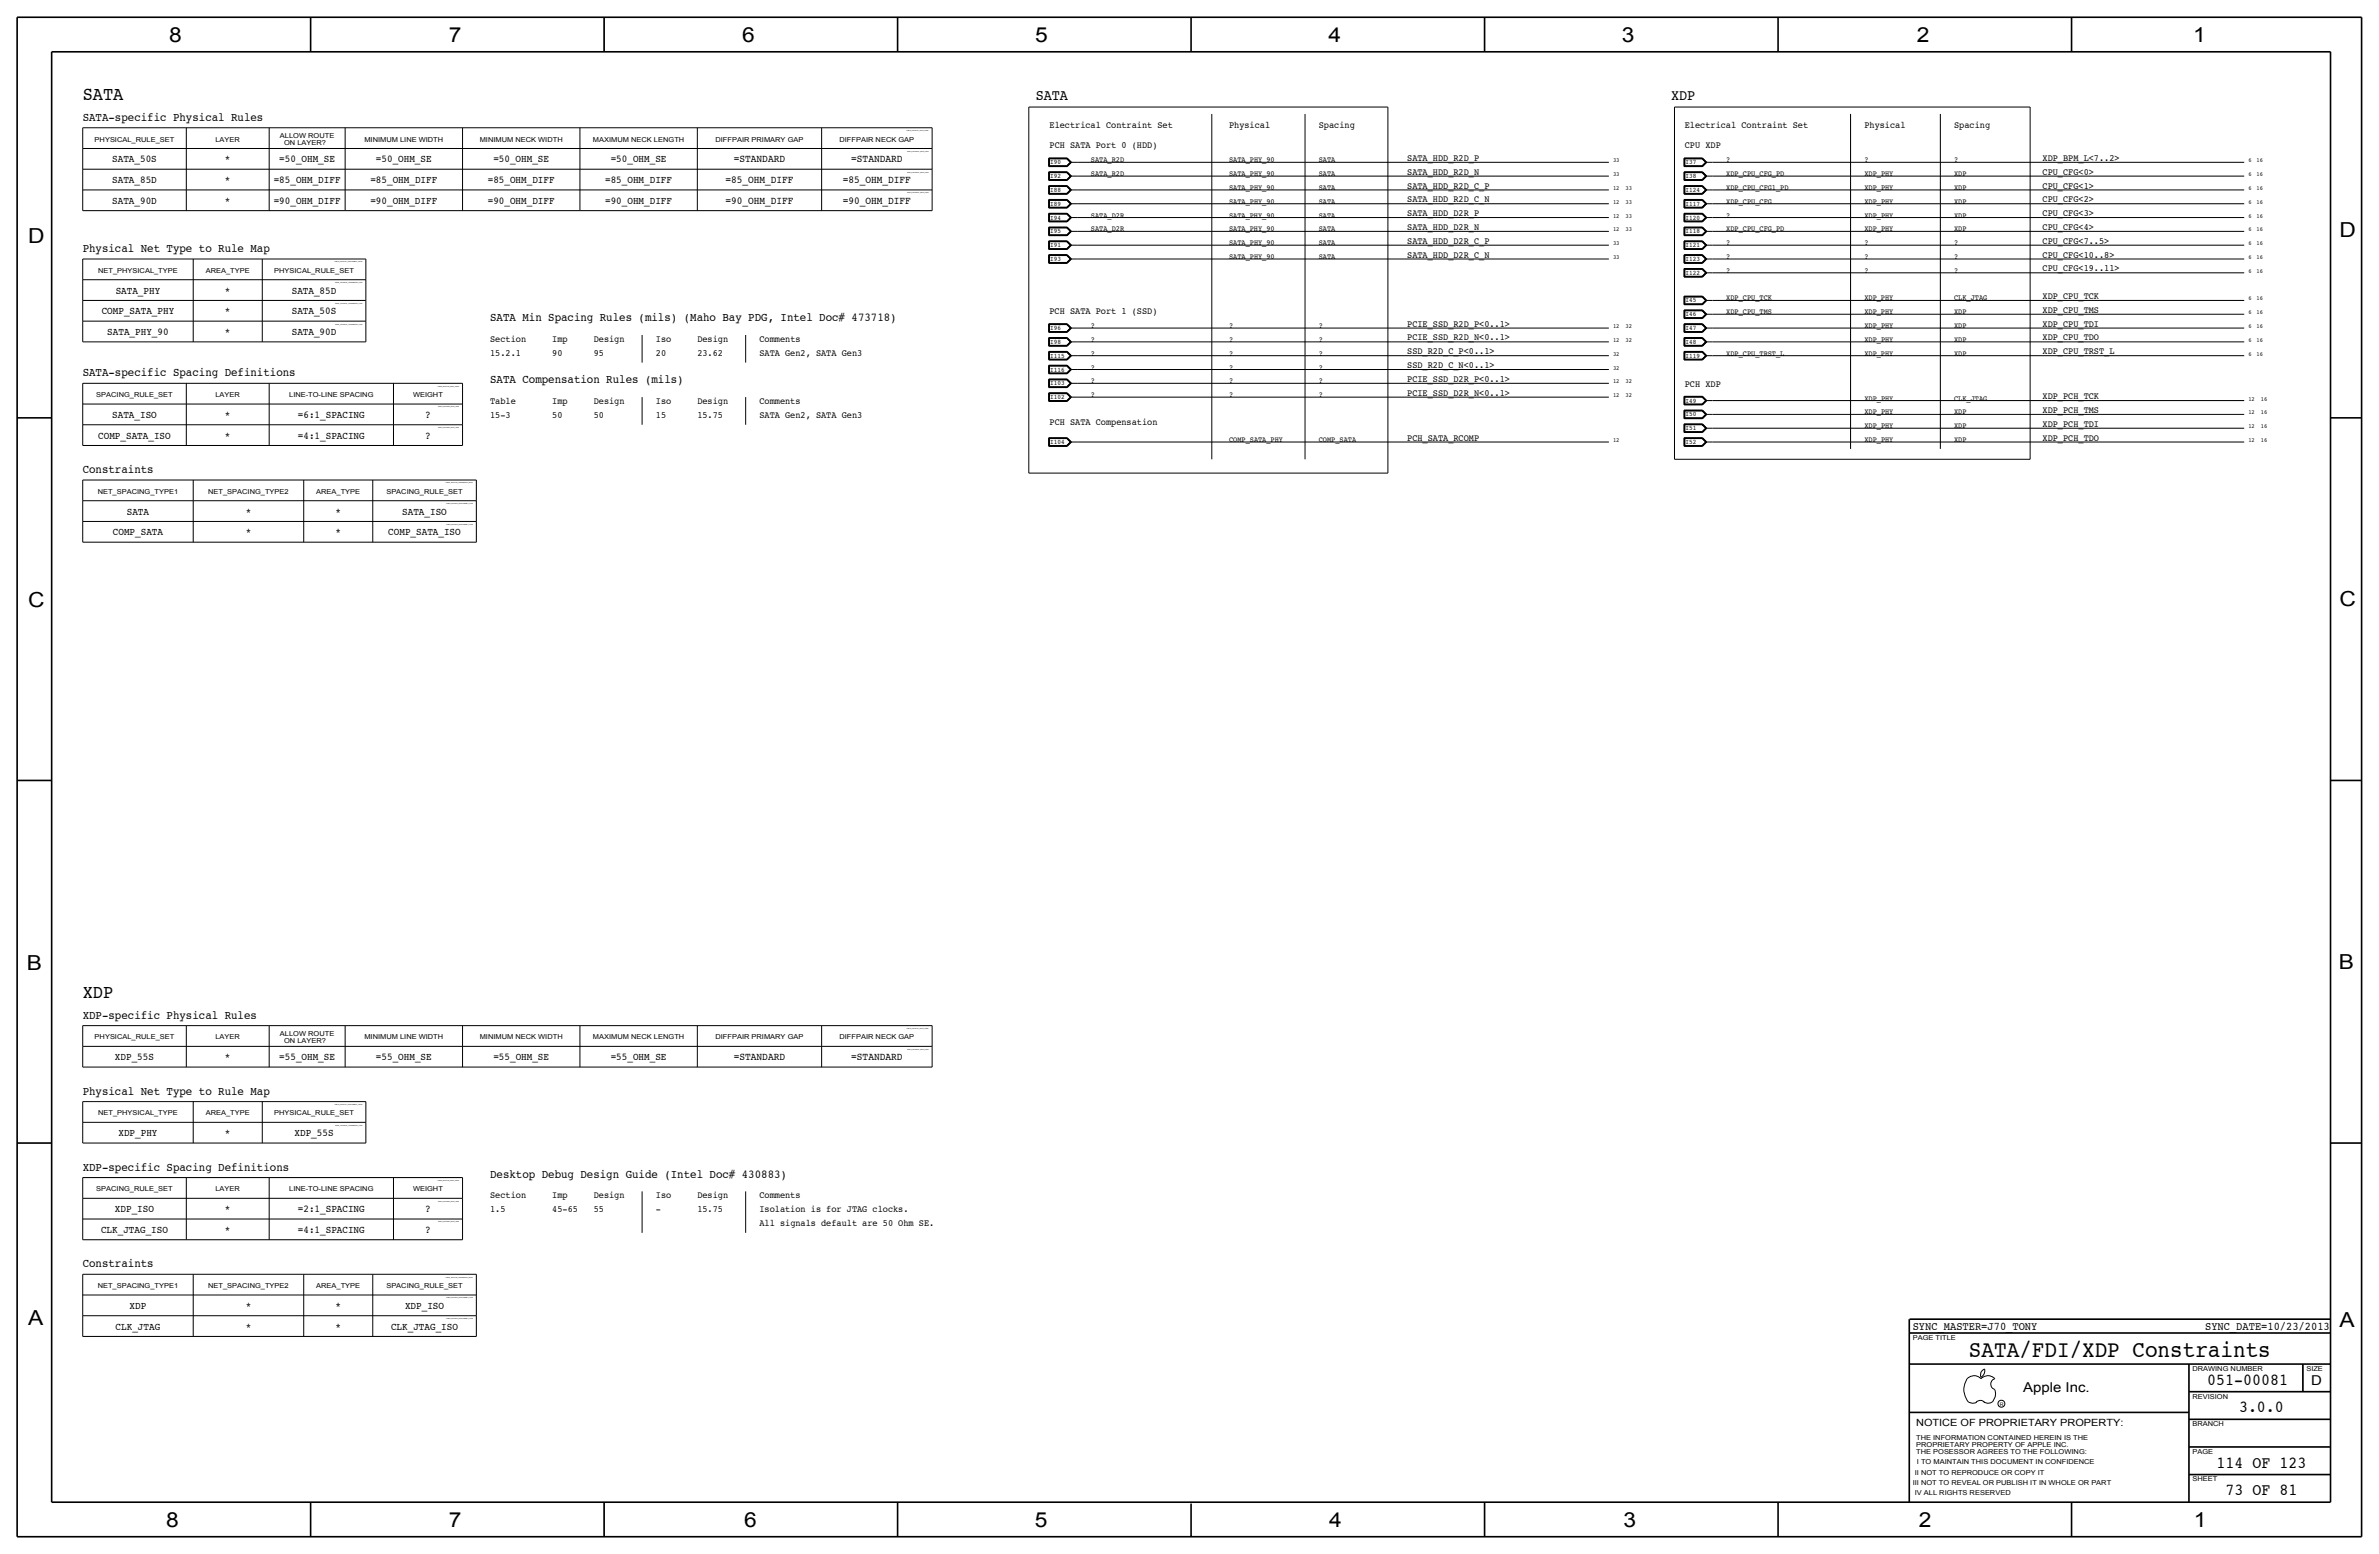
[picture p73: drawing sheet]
<svg xmlns="http://www.w3.org/2000/svg" width="875mm" height="572mm" viewBox="0 0 875 572" stroke-linecap="round" stroke-linejoin="round" font-family="sans-serif">
<defs><g id="words">
<text font-size="8.6" x="724.2" y="499.1">SATA/FDI/XDP Constraints</text>
<g font-size="7.6">
<text x="62.2" y="15.5">8</text>
<text x="165" y="15.5">7</text>
<text x="273" y="15.5">6</text>
<text x="380.7" y="15.5">5</text>
<text x="488.6" y="15.5">4</text>
<text x="596.6" y="15.5">3</text>
<text x="705.1" y="15.5">2</text>
<text x="806.7" y="15.5">1</text>
<text x="10.4" y="89.4">D</text>
<text x="860.5" y="87.1">D</text>
<text x="10.4" y="223.3">C</text>
<text x="860.5" y="222.8">C</text>
<text x="9.8" y="356.6">B</text>
<text x="860.2" y="356.4">B</text>
<text x="10.4" y="487.4">A</text>
<text x="860.5" y="488.2">A</text>
<text x="61.2" y="561.6">8</text>
<text x="165" y="561.6">7</text>
<text x="273.8" y="561.6">6</text>
<text x="380.7" y="561.6">5</text>
<text x="488.9" y="561.6">4</text>
<text x="597.1" y="561.6">3</text>
<text x="705.8" y="561.6">2</text>
<text x="806.9" y="561.6">1</text>
</g>
<g font-size="7">
<text x="30.4" y="36.8">SATA</text>
<text x="30.4" y="367">XDP</text>
</g>
<g font-size="6.2">
<text x="811.9" y="509.3">051-00081</text>
<text x="823.6" y="519.4">3.0.0</text>
<text x="815.3" y="539.8">114 OF 123</text>
<text x="818.6" y="549.9">73 OF 81</text>
</g>
<g font-size="5.6">
<text x="380.9" y="36.8">SATA</text>
<text x="614.6" y="36.8">XDP</text>
</g>
<g font-size="5">
<text x="850.1" y="509.3">D</text>
<text x="744.2" y="511.8">Apple Inc.</text>
</g>
<g font-size="4.4">
<text x="30.4" y="44.5">SATA-specific Physical Rules</text>
<text x="30.4" y="92.7">Physical Net Type to Rule Map</text>
<text x="180.3" y="118.1">SATA Min Spacing Rules (mils) (Maho Bay PDG, Intel Doc# 473718)</text>
<text x="30.4" y="138.4">SATA-specific Spacing Definitions</text>
<text x="180.3" y="141">SATA Compensation Rules (mils)</text>
<text x="30.4" y="174">Constraints</text>
<text x="30.4" y="374.6">XDP-specific Physical Rules</text>
<text x="30.4" y="402.6">Physical Net Type to Rule Map</text>
<text x="30.4" y="430.5">XDP-specific Spacing Definitions</text>
<text x="180.3" y="433.1">Desktop Debug Design Guide (Intel Doc# 430883)</text>
<text x="30.4" y="466.1">Constraints</text>
</g>
<g font-size="4.3">
<text x="703.5" y="488.9">SYNC_MASTER=J70_TONY</text>
<text x="811.1" y="488.9">SYNC_DATE=10/23/2013</text>
</g>
<g font-size="3.9">
<text x="269.9" y="59.7">=STANDARD</text>
<text x="313.1" y="59.7">=STANDARD</text>
<text x="266.8" y="67.3">=85_OHM_DIFF</text>
<text x="310" y="67.3">=85_OHM_DIFF</text>
<text x="266.8" y="74.9">=90_OHM_DIFF</text>
<text x="310" y="74.9">=90_OHM_DIFF</text>
<text x="156.4" y="153.7">?</text>
<text x="156.4" y="161.3">?</text>
<text x="269.9" y="389.9">=STANDARD</text>
<text x="313.1" y="389.9">=STANDARD</text>
<text x="156.4" y="445.8">?</text>
<text x="156.4" y="453.4">?</text>
</g>
<g font-size="3.8">
<text x="41.3" y="59.7">SATA_50S</text>
<text x="82.7" y="59.7">*</text>
<text x="102.7" y="59.7">=50_OHM_SE</text>
<text x="138.3" y="59.7">=50_OHM_SE</text>
<text x="181.5" y="59.7">=50_OHM_SE</text>
<text x="224.6" y="59.7">=50_OHM_SE</text>
<text x="41.3" y="67.3">SATA_85D</text>
<text x="82.7" y="67.3">*</text>
<text x="100.7" y="67.3">=85_OHM_DIFF</text>
<text x="136.2" y="67.3">=85_OHM_DIFF</text>
<text x="179.4" y="67.3">=85_OHM_DIFF</text>
<text x="222.6" y="67.3">=85_OHM_DIFF</text>
<text x="41.3" y="74.9">SATA_90D</text>
<text x="82.7" y="74.9">*</text>
<text x="100.7" y="74.9">=90_OHM_DIFF</text>
<text x="136.2" y="74.9">=90_OHM_DIFF</text>
<text x="179.4" y="74.9">=90_OHM_DIFF</text>
<text x="222.6" y="74.9">=90_OHM_DIFF</text>
<text x="42.5" y="108">SATA_PHY</text>
<text x="82.7" y="108">*</text>
<text x="107.3" y="108">SATA_85D</text>
<text x="37.4" y="115.6">COMP_SATA_PHY</text>
<text x="82.7" y="115.6">*</text>
<text x="107.3" y="115.6">SATA_50S</text>
<text x="39.5" y="123.2">SATA_PHY_90</text>
<text x="82.7" y="123.2">*</text>
<text x="107.3" y="123.2">SATA_90D</text>
<text x="41.3" y="153.7">SATA_ISO</text>
<text x="82.7" y="153.7">*</text>
<text x="109.6" y="153.7">=6:1_SPACING</text>
<text x="36.1" y="161.3">COMP_SATA_ISO</text>
<text x="82.7" y="161.3">*</text>
<text x="109.6" y="161.3">=4:1_SPACING</text>
<text x="46.6" y="189.2">SATA</text>
<text x="90.4" y="189.2">*</text>
<text x="123.4" y="189.2">*</text>
<text x="148" y="189.2">SATA_ISO</text>
<text x="41.5" y="196.8">COMP_SATA</text>
<text x="90.4" y="196.8">*</text>
<text x="123.4" y="196.8">*</text>
<text x="142.8" y="196.8">COMP_SATA_ISO</text>
<text x="42.3" y="389.9">XDP_55S</text>
<text x="82.7" y="389.9">*</text>
<text x="102.7" y="389.9">=55_OHM_SE</text>
<text x="138.3" y="389.9">=55_OHM_SE</text>
<text x="181.5" y="389.9">=55_OHM_SE</text>
<text x="224.6" y="389.9">=55_OHM_SE</text>
<text x="43.6" y="417.8">XDP_PHY</text>
<text x="82.7" y="417.8">*</text>
<text x="108.3" y="417.8">XDP_55S</text>
<text x="42.3" y="445.8">XDP_ISO</text>
<text x="82.7" y="445.8">*</text>
<text x="109.6" y="445.8">=2:1_SPACING</text>
<text x="37.2" y="453.4">CLK_JTAG_ISO</text>
<text x="82.7" y="453.4">*</text>
<text x="109.6" y="453.4">=4:1_SPACING</text>
<text x="47.7" y="481.3">XDP</text>
<text x="90.4" y="481.3">*</text>
<text x="123.4" y="481.3">*</text>
<text x="149" y="481.3">XDP_ISO</text>
<text x="42.5" y="488.9">CLK_JTAG</text>
<text x="90.4" y="488.9">*</text>
<text x="123.4" y="488.9">*</text>
<text x="143.8" y="488.9">CLK_JTAG_ISO</text>
</g>
<text font-size="3.7" x="704.8" y="524.5">NOTICE OF PROPRIETARY PROPERTY:</text>
<g font-size="3.5">
<text x="386" y="47">Electrical Contraint Set</text>
<text x="452.1" y="47">Physical</text>
<text x="485.1" y="47">Spacing</text>
<text x="619.7" y="47">Electrical Contraint Set</text>
<text x="685.7" y="47">Physical</text>
<text x="718.8" y="47">Spacing</text>
<text x="386" y="54.6">PCH SATA Port 0 (HDD)</text>
<text x="517.6" y="59.2">SATA_HDD_R2D_P</text>
<text x="619.7" y="54.6">CPU XDP</text>
<text x="751.3" y="59.2">XDP_BPM_L&lt;7..2&gt;</text>
<text x="517.6" y="64.3">SATA_HDD_R2D_N</text>
<text x="751.3" y="64.3">CPU_CFG&lt;0&gt;</text>
<text x="517.6" y="69.3">SATA_HDD_R2D_C_P</text>
<text x="751.3" y="69.3">CPU_CFG&lt;1&gt;</text>
<text x="517.6" y="74.4">SATA_HDD_R2D_C_N</text>
<text x="751.3" y="74.4">CPU_CFG&lt;2&gt;</text>
<text x="517.6" y="79.5">SATA_HDD_D2R_P</text>
<text x="751.3" y="79.5">CPU_CFG&lt;3&gt;</text>
<text x="517.6" y="89.7">SATA_HDD_D2R_C_P</text>
<text x="517.6" y="84.6">SATA_HDD_D2R_N</text>
<text x="751.3" y="89.7">CPU_CFG&lt;7..5&gt;</text>
<text x="751.3" y="84.6">CPU_CFG&lt;4&gt;</text>
<text x="517.6" y="94.7">SATA_HDD_D2R_C_N</text>
<text x="751.3" y="94.7">CPU_CFG&lt;10..8&gt;</text>
<text x="751.3" y="99.8">CPU_CFG&lt;19..11&gt;</text>
<text x="751.3" y="110">XDP_CPU_TCK</text>
<text x="386" y="115.6">PCH SATA Port 1 (SSD)</text>
<text x="751.3" y="115.1">XDP_CPU_TMS</text>
<text x="180.3" y="125.7">Section</text>
<text x="203.1" y="125.7">Imp</text>
<text x="218.4" y="125.7">Design</text>
<text x="241.2" y="125.7">Iso</text>
<text x="256.5" y="125.7">Design</text>
<text x="279.4" y="125.7">Comments</text>
<text x="517.6" y="125.2">PCIE_SSD_R2D_N&lt;0..1&gt;</text>
<text x="517.6" y="120.1">PCIE_SSD_R2D_P&lt;0..1&gt;</text>
<text x="751.3" y="120.1">XDP_CPU_TDI</text>
<text x="751.3" y="125.2">XDP_CPU_TDO</text>
<text x="180.3" y="130.8">15.2.1</text>
<text x="203.1" y="130.8">90</text>
<text x="218.4" y="130.8">95</text>
<text x="241.2" y="130.8">20</text>
<text x="256.5" y="130.8">23.62</text>
<text x="279.3" y="130.8">SATA Gen2, SATA Gen3</text>
<text x="517.6" y="130.3">SSD_R2D_C_P&lt;0..1&gt;</text>
<text x="751.3" y="130.3">XDP_CPU_TRST_L</text>
<text x="517.6" y="135.4">SSD_R2D_C_N&lt;0..1&gt;</text>
<text x="517.6" y="140.5">PCIE_SSD_D2R_P&lt;0..1&gt;</text>
<text x="619.7" y="142.2">PCH XDP</text>
<text x="180.3" y="148.6">Table</text>
<text x="203.1" y="148.6">Imp</text>
<text x="218.4" y="148.6">Design</text>
<text x="241.3" y="148.6">Iso</text>
<text x="256.5" y="148.6">Design</text>
<text x="279.3" y="148.6">Comments</text>
<text x="517.6" y="145.5">PCIE_SSD_D2R_N&lt;0..1&gt;</text>
<text x="751.3" y="146.8">XDP_PCH_TCK</text>
<text x="180.3" y="153.7">15-3</text>
<text x="203.1" y="153.7">50</text>
<text x="218.4" y="153.7">50</text>
<text x="241.2" y="153.7">15</text>
<text x="256.5" y="153.7">15.75</text>
<text x="279.3" y="153.7">SATA Gen2, SATA Gen3</text>
<text x="751.3" y="151.9">XDP_PCH_TMS</text>
<text x="386" y="156.2">PCH SATA Compensation</text>
<text x="751.3" y="157">XDP_PCH_TDI</text>
<text x="517.6" y="162.1">PCH_SATA_RCOMP</text>
<text x="751.3" y="162">XDP_PCH_TDO</text>
<text x="180.3" y="440.7">Section</text>
<text x="203.1" y="440.7">Imp</text>
<text x="218.4" y="440.7">Design</text>
<text x="241.2" y="440.7">Iso</text>
<text x="256.5" y="440.7">Design</text>
<text x="279.3" y="440.7">Comments</text>
<text x="180.3" y="445.8">1.5</text>
<text x="203.1" y="445.8">45-65</text>
<text x="218.4" y="445.8">55</text>
<text x="241.2" y="445.8">-</text>
<text x="256.5" y="445.8">15.75</text>
<text x="279.3" y="445.8">Isolation is for JTAG clocks.</text>
<text x="279.4" y="450.8">All signals default are 50 Ohm SE.</text>
</g>
<g font-size="2.9">
<text x="401.3" y="59.7">SATA_R2D</text>
<text x="452.1" y="59.7">SATA_PHY_90</text>
<text x="485.1" y="59.7">SATA</text>
<text x="634.9" y="59.7">?</text>
<text x="685.7" y="59.7">?</text>
<text x="718.8" y="59.7">?</text>
<text x="401.3" y="64.8">SATA_R2D</text>
<text x="452.1" y="64.8">SATA_PHY_90</text>
<text x="485.1" y="64.8">SATA</text>
<text x="634.9" y="64.8">XDP_CPU_CFG_PD</text>
<text x="685.7" y="64.8">XDP_PHY</text>
<text x="718.8" y="64.8">XDP</text>
<text x="452.1" y="69.9">SATA_PHY_90</text>
<text x="485.1" y="69.9">SATA</text>
<text x="634.9" y="69.9">XDP_CPU_CFG1_PD</text>
<text x="685.7" y="69.9">XDP_PHY</text>
<text x="718.8" y="69.9">XDP</text>
<text x="452.1" y="74.9">SATA_PHY_90</text>
<text x="485.1" y="74.9">SATA</text>
<text x="634.9" y="74.9">XDP_CPU_CFG</text>
<text x="685.7" y="74.9">XDP_PHY</text>
<text x="718.8" y="74.9">XDP</text>
<text x="401.3" y="80">SATA_D2R</text>
<text x="452.1" y="80">SATA_PHY_90</text>
<text x="485.1" y="80">SATA</text>
<text x="634.9" y="80">?</text>
<text x="685.7" y="80">XDP_PHY</text>
<text x="718.8" y="80">XDP</text>
<text x="401.3" y="85.1">SATA_D2R</text>
<text x="452.1" y="85.1">SATA_PHY_90</text>
<text x="485.1" y="85.1">SATA</text>
<text x="634.9" y="85.1">XDP_CPU_CFG_PD</text>
<text x="685.7" y="85.1">XDP_PHY</text>
<text x="718.8" y="85.1">XDP</text>
<text x="452.1" y="95.2">SATA_PHY_90</text>
<text x="452.1" y="90.2">SATA_PHY_90</text>
<text x="485.1" y="95.2">SATA</text>
<text x="485.1" y="90.2">SATA</text>
<text x="634.9" y="90.2">?</text>
<text x="634.9" y="95.3">?</text>
<text x="685.7" y="90.2">?</text>
<text x="685.7" y="95.3">?</text>
<text x="718.8" y="90.2">?</text>
<text x="718.8" y="95.3">?</text>
<text x="634.9" y="100.3">?</text>
<text x="685.7" y="100.3">?</text>
<text x="718.8" y="100.3">?</text>
<text x="634.9" y="110.5">XDP_CPU_TCK</text>
<text x="685.7" y="110.5">XDP_PHY</text>
<text x="718.8" y="110.5">CLK_JTAG</text>
<text x="634.9" y="115.6">XDP_CPU_TMS</text>
<text x="685.7" y="115.6">XDP_PHY</text>
<text x="718.8" y="115.6">XDP</text>
<text x="401.3" y="125.7">?</text>
<text x="401.3" y="120.7">?</text>
<text x="452.1" y="125.7">?</text>
<text x="452.1" y="120.7">?</text>
<text x="485.1" y="125.7">?</text>
<text x="485.1" y="120.7">?</text>
<text x="685.7" y="120.7">XDP_PHY</text>
<text x="685.7" y="125.7">XDP_PHY</text>
<text x="718.8" y="120.7">XDP</text>
<text x="718.8" y="125.7">XDP</text>
<text x="401.3" y="130.8">?</text>
<text x="452.1" y="130.8">?</text>
<text x="485.1" y="130.8">?</text>
<text x="634.9" y="130.8">XDP_CPU_TRST_L</text>
<text x="685.7" y="130.8">XDP_PHY</text>
<text x="718.8" y="130.8">XDP</text>
<text x="401.3" y="135.9">?</text>
<text x="452.1" y="135.9">?</text>
<text x="485.1" y="135.9">?</text>
<text x="401.3" y="141">?</text>
<text x="452.1" y="141">?</text>
<text x="485.1" y="141">?</text>
<text x="401.3" y="146.1">?</text>
<text x="452.1" y="146.1">?</text>
<text x="485.1" y="146.1">?</text>
<text x="685.7" y="147.3">XDP_PHY</text>
<text x="718.8" y="147.3">CLK_JTAG</text>
<text x="685.7" y="152.4">XDP_PHY</text>
<text x="718.8" y="152.4">XDP</text>
<text x="685.7" y="157.5">XDP_PHY</text>
<text x="718.8" y="157.5">XDP</text>
<text x="452.1" y="162.6">COMP_SATA_PHY</text>
<text x="485.1" y="162.6">COMP_SATA</text>
<text x="685.7" y="162.6">XDP_PHY</text>
<text x="718.8" y="162.6">XDP</text>
</g>
<g font-size="2.5">
<text x="34.8" y="52.1">PHYSICAL_RULE_SET</text>
<text x="79.3" y="52.1">LAYER</text>
<text x="103" y="50.8">ALLOW ROUTE</text>
<text x="104.5" y="53.3">ON LAYER?</text>
<text x="134" y="52.1">MINIMUM LINE WIDTH</text>
<text x="176.4" y="52.1">MINIMUM NECK WIDTH</text>
<text x="218.1" y="52.1">MAXIMUM NECK LENGTH</text>
<text x="263.2" y="52.1">DIFFPAIR PRIMARY GAP</text>
<text x="308.8" y="52.1">DIFFPAIR NECK GAP</text>
<text x="386.3" y="65.5">I92</text>
<text x="386.3" y="60.4">I90</text>
<text x="620" y="65.5">I38</text>
<text x="620" y="60.4">I37</text>
<text x="386.3" y="70.6">I88</text>
<text x="620" y="70.6">I124</text>
<text x="386.3" y="75.7">I89</text>
<text x="620" y="75.7">I117</text>
<text x="386.3" y="80.8">I94</text>
<text x="620" y="80.8">I120</text>
<text x="386.3" y="85.8">I95</text>
<text x="620" y="85.8">I118</text>
<text x="386.3" y="90.9">I91</text>
<text x="620" y="96">I123</text>
<text x="620" y="90.9">I121</text>
<text x="36.1" y="100.3">NET_PHYSICAL_TYPE</text>
<text x="75.7" y="100.3">AREA_TYPE</text>
<text x="100.9" y="100.3">PHYSICAL_RULE_SET</text>
<text x="386.3" y="96">I93</text>
<text x="620" y="101.1">I122</text>
<text x="620" y="111.2">I45</text>
<text x="620" y="116.3">I46</text>
<text x="386.3" y="121.4">I96</text>
<text x="620" y="121.4">I47</text>
<text x="386.3" y="126.5">I98</text>
<text x="386.3" y="131.6">I115</text>
<text x="620" y="126.5">I48</text>
<text x="620" y="131.6">I119</text>
<text x="386.3" y="136.6">I116</text>
<text x="386.3" y="141.7">I103</text>
<text x="35.4" y="146.1">SPACING_RULE_SET</text>
<text x="79.3" y="146.1">LAYER</text>
<text x="106.4" y="146.1">LINE-TO-LINE SPACING</text>
<text x="151.9" y="146.1">WEIGHT</text>
<text x="386.3" y="146.8">I102</text>
<text x="620" y="148.1">I49</text>
<text x="620" y="153.2">I50</text>
<text x="620" y="158.2">I51</text>
<text x="386.3" y="163.3">I104</text>
<text x="620" y="163.3">I52</text>
<text x="35.9" y="181.6">NET_SPACING_TYPE1</text>
<text x="76.6" y="181.6">NET_SPACING_TYPE2</text>
<text x="116.3" y="181.6">AREA_TYPE</text>
<text x="142.1" y="181.6">SPACING_RULE_SET</text>
<text x="34.8" y="382.3">PHYSICAL_RULE_SET</text>
<text x="79.3" y="382.3">LAYER</text>
<text x="103" y="381">ALLOW ROUTE</text>
<text x="104.5" y="383.5">ON LAYER?</text>
<text x="134" y="382.3">MINIMUM LINE WIDTH</text>
<text x="176.4" y="382.3">MINIMUM NECK WIDTH</text>
<text x="218.1" y="382.3">MAXIMUM NECK LENGTH</text>
<text x="263.2" y="382.3">DIFFPAIR PRIMARY GAP</text>
<text x="308.8" y="382.3">DIFFPAIR NECK GAP</text>
<text x="36.1" y="410.2">NET_PHYSICAL_TYPE</text>
<text x="75.7" y="410.2">AREA_TYPE</text>
<text x="100.9" y="410.2">PHYSICAL_RULE_SET</text>
<text x="35.4" y="438.1">SPACING_RULE_SET</text>
<text x="79.3" y="438.1">LAYER</text>
<text x="106.4" y="438.1">LINE-TO-LINE SPACING</text>
<text x="151.9" y="438.1">WEIGHT</text>
<text x="35.9" y="473.7">NET_SPACING_TYPE1</text>
<text x="76.6" y="473.7">NET_SPACING_TYPE2</text>
<text x="116.3" y="473.7">AREA_TYPE</text>
<text x="142.1" y="473.7">SPACING_RULE_SET</text>
<text x="703.5" y="492.8">PAGE TITLE</text>
<text x="806.4" y="504.2">DRAWING NUMBER</text>
<text x="848.3" y="504.2">SIZE</text>
<text x="806.4" y="514.4">REVISION</text>
<text x="806.4" y="524.5">BRANCH</text>
<text x="704.8" y="532.1">PROPRIETARY PROPERTY OF APPLE INC.</text>
<text x="704.8" y="529.6">THE INFORMATION CONTAINED HEREIN IS THE</text>
<text x="704.8" y="534.7">THE POSESSOR AGREES TO THE FOLLOWING:</text>
<text x="705.1" y="538.5">I TO MAINTAIN THIS DOCUMENT IN CONFIDENCE</text>
<text x="806.4" y="534.7">PAGE</text>
<text x="704.3" y="542.3">II NOT TO REPRODUCE OR COPY IT</text>
<text x="806.4" y="544.8">SHEET</text>
<text x="703.5" y="546.1">III NOT TO REVEAL OR PUBLISH IT IN WHOLE OR PART</text>
<text x="704.3" y="549.9">IV ALL RIGHTS RESERVED</text>
</g>
<g font-size="2.3">
<text x="593.3" y="59.7">33</text>
<text x="827" y="59.7">6</text>
<text x="830" y="59.7">16</text>
<text x="593.3" y="64.8">33</text>
<text x="827" y="64.8">6</text>
<text x="830" y="64.8">16</text>
<text x="593.3" y="69.9">12</text>
<text x="597.9" y="69.9">33</text>
<text x="827" y="69.9">6</text>
<text x="830" y="69.9">16</text>
<text x="593.3" y="74.9">12</text>
<text x="597.9" y="74.9">33</text>
<text x="827" y="74.9">6</text>
<text x="830" y="74.9">16</text>
<text x="593.3" y="80">12</text>
<text x="597.9" y="80">33</text>
<text x="827" y="80">6</text>
<text x="830" y="80">16</text>
<text x="593.3" y="85.1">12</text>
<text x="597.9" y="85.1">33</text>
<text x="827" y="85.1">6</text>
<text x="830" y="85.1">16</text>
<text x="593.3" y="95.2">33</text>
<text x="593.3" y="90.2">33</text>
<text x="827" y="90.2">6</text>
<text x="827" y="95.2">6</text>
<text x="830" y="90.2">16</text>
<text x="830" y="95.2">16</text>
<text x="827" y="100.3">6</text>
<text x="830" y="100.3">16</text>
<text x="827" y="110.5">6</text>
<text x="830" y="110.5">16</text>
<text x="827" y="115.6">6</text>
<text x="830" y="115.6">16</text>
<text x="593.3" y="125.7">12</text>
<text x="593.3" y="120.6">12</text>
<text x="597.9" y="125.7">32</text>
<text x="597.9" y="120.6">32</text>
<text x="827" y="120.7">6</text>
<text x="827" y="125.7">6</text>
<text x="830" y="120.7">16</text>
<text x="830" y="125.7">16</text>
<text x="593.3" y="130.8">32</text>
<text x="827" y="130.8">6</text>
<text x="830" y="130.8">16</text>
<text x="593.3" y="135.9">32</text>
<text x="593.3" y="141">12</text>
<text x="597.9" y="141">32</text>
<text x="593.3" y="146">12</text>
<text x="597.9" y="146">32</text>
<text x="827" y="147.3">12</text>
<text x="831.5" y="147.3">16</text>
<text x="827" y="152.4">12</text>
<text x="831.5" y="152.4">16</text>
<text x="827" y="157.5">12</text>
<text x="831.5" y="157.5">16</text>
<text x="593.3" y="162.6">12</text>
<text x="827" y="162.6">12</text>
<text x="831.5" y="162.6">16</text>
</g>
<text font-size="1.8" x="735.5" y="516.9">R</text>
<g font-size=".5">
<text x="333.4" y="48.3">TABLE_PHYSICAL_RULE_HEAD</text>
<text x="333.6" y="55.9">TABLE_PHYSICAL_RULE_ITEM</text>
<text x="333.6" y="63.5">TABLE_PHYSICAL_RULE_ITEM</text>
<text x="333.6" y="71.1">TABLE_PHYSICAL_RULE_ITEM</text>
<text x="123" y="96.5">TABLE_PHYSICAL_ASSIGNMENT_HEAD</text>
<text x="123.2" y="104.1">TABLE_PHYSICAL_ASSIGNMENT_ITEM</text>
<text x="123.2" y="111.8">TABLE_PHYSICAL_ASSIGNMENT_ITEM</text>
<text x="123.2" y="119.4">TABLE_PHYSICAL_ASSIGNMENT_ITEM</text>
<text x="160.9" y="142.2">TABLE_SPACING_RULE_HEAD</text>
<text x="161.1" y="149.9">TABLE_SPACING_RULE_ITEM</text>
<text x="161.1" y="157.5">TABLE_SPACING_RULE_ITEM</text>
<text x="163.9" y="177.8">TABLE_SPACING_ASSIGNMENT_HEAD</text>
<text x="164.1" y="185.4">TABLE_SPACING_ASSIGNMENT_ITEM</text>
<text x="164.1" y="193">TABLE_SPACING_ASSIGNMENT_ITEM</text>
<text x="333.4" y="378.5">TABLE_PHYSICAL_RULE_HEAD</text>
<text x="333.6" y="386.1">TABLE_PHYSICAL_RULE_ITEM</text>
<text x="123" y="406.4">TABLE_PHYSICAL_ASSIGNMENT_HEAD</text>
<text x="123.2" y="414">TABLE_PHYSICAL_ASSIGNMENT_ITEM</text>
<text x="160.9" y="434.3">TABLE_SPACING_RULE_HEAD</text>
<text x="161.1" y="442">TABLE_SPACING_RULE_ITEM</text>
<text x="161.1" y="449.6">TABLE_SPACING_RULE_ITEM</text>
<text x="163.9" y="469.9">TABLE_SPACING_ASSIGNMENT_HEAD</text>
<text x="164.1" y="477.5">TABLE_SPACING_ASSIGNMENT_ITEM</text>
<text x="164.1" y="485.1">TABLE_SPACING_ASSIGNMENT_ITEM</text>
</g>
</g></defs>
<g fill="none" stroke="#000" stroke-width=".37">
<path d="M378.4 39.4v134.6zM378.4 39.4h132.1zM510.5 39.4v134.6zM615.9 39.4v129.5zM615.9 39.4h130.8zM746.7 39.4v129.5zM30.4 47v7.6zM30.4 54.6v7.6zM30.4 47h312.4zM30.4 54.6h312.4zM68.5 47v7.6zM68.5 54.6v7.6z"/>
<path d="M99 47v7.6zM99 54.6v7.6zM126.9 47v7.6zM126.9 54.6v7.6zM170.1 47v7.6zM170.1 54.6v7.6zM213.3 47v7.6zM213.3 54.6v7.6zM256.5 47v7.6zM256.5 54.6v7.6zM302.2 47v7.6zM302.2 54.6v7.6z"/>
<path d="M342.8 47v7.6zM342.8 54.6v7.6zM385.7 58.1v3.2zM385.7 58.1h6.8zM385.8 58.2h6.7zM385.8 58.2v3zM385.9 58.3v2.8zM385.9 58.3h6.5zM386 58.4h6.4zM386 58.4v2.6zM392.4 58.4l1.2 1.3zM392.4 58.3l1.4 1.4z"/>
<path d="M392.5 58.2l1.5 1.5zM392.5 58.1l1.6 1.6zM393.6 59.7h2.6zM396.2 59.7h195.6zM445.7 41.9v127zM480 41.9v127zM619.4 58.1v3.2zM619.4 58.1h6.8zM619.5 58.2v3zM619.5 58.2h6.7zM619.6 58.3v2.8zM619.6 58.3h6.5z"/>
<path d="M619.7 58.4h6.4zM619.7 58.4v2.6zM626.1 58.4l1.2 1.3zM626.1 58.3l1.4 1.4zM626.2 58.2l1.4 1.5zM626.2 58.1l1.6 1.6zM627.3 59.7h2.6zM629.9 59.7h195.5zM680.7 41.9v123.2zM713.7 41.9v123.2zM30.4 62.2v7.7zM30.4 69.9v7.6z"/>
<path d="M30.4 62.2h312.4zM30.4 69.9h312.4zM30.4 77.5h312.4zM68.5 62.2v7.7zM68.5 69.9v7.6zM99 62.2v7.7zM99 69.9v7.6zM126.9 62.2v7.7zM126.9 69.9v7.6zM170.1 62.2v7.7zM170.1 69.9v7.6zM213.3 62.2v7.7z"/>
<path d="M213.3 69.9v7.6zM256.5 62.2v7.7zM256.5 69.9v7.6zM302.2 62.2v7.7zM302.2 69.9v7.6zM342.8 62.2v7.7zM342.8 69.9v7.6zM385.7 78.4v3.2zM385.7 63.2v3.1zM385.7 66.3h6.8zM385.7 61.3h6.8zM385.7 73.4v3.1z"/>
<path d="M385.7 76.5h6.8zM385.7 68.3v3.1zM385.7 71.4h6.8zM385.7 78.4h6.8zM385.7 63.2h6.8zM385.7 73.4h6.8zM385.7 68.3h6.8zM385.8 78.5h6.7zM385.8 63.3h6.7zM385.8 73.5h6.7zM385.8 68.4h6.7zM385.8 78.5v3z"/>
<path d="M385.8 63.3v2.9zM385.8 66.2h6.7zM385.8 61.2h6.7zM385.8 73.5v2.9zM385.8 76.4h6.7zM385.8 68.4v2.9zM385.8 71.3h6.7zM385.9 78.6v2.8zM385.9 63.4v2.7zM385.9 66.1h6.5zM385.9 61.1h6.5zM385.9 73.6v2.7z"/>
<path d="M385.9 76.3h6.5zM385.9 68.5v2.7zM385.9 71.2h6.5zM385.9 78.6h6.5zM385.9 63.4h6.5zM385.9 73.6h6.5zM385.9 68.5h6.5zM386 78.7h6.4zM386 78.7v2.6zM386 63.5h6.4zM386 63.5v2.5zM386 66h6.4z"/>
<path d="M386 61h6.4zM386 73.7h6.4zM386 73.7v2.5zM386 76.2h6.4zM386 68.6h6.4zM386 68.6v2.5zM386 71.1h6.4zM392.4 78.7l1.2 1.3zM392.4 63.5l1.2 1.3zM392.4 73.7l1.2 1.2zM392.4 68.6l1.2 1.3zM392.4 61l1.2-1.3z"/>
<path d="M392.4 71.1l1.2-1.3zM392.4 78.6l1.4 1.4zM392.4 63.4l1.4 1.4zM392.4 73.6l1.4 1.3zM392.4 68.5l1.4 1.4zM392.4 66.1l1.4-1.3zM392.4 61.1l1.4-1.4zM392.4 76.3l1.4-1.4zM392.4 71.2l1.4-1.4zM392.5 66.2l1.5-1.4zM392.5 61.2l1.5-1.5zM392.5 76.4l1.5-1.5z"/>
<path d="M392.5 71.3l1.5-1.4zM392.5 78.5l1.5 1.5zM392.5 63.3l1.5 1.5zM392.5 73.5l1.5 1.4zM392.5 68.4l1.5 1.5zM392.5 78.4l1.6 1.6zM392.5 63.2l1.6 1.6zM392.5 73.4l1.6 1.5zM392.5 68.3l1.6 1.6zM392.5 66.3l1.6-1.5zM392.5 61.3l1.6-1.6zM392.5 76.5l1.6-1.6z"/>
<path d="M392.5 71.4l1.6-1.6zM393.6 64.8l-1.2 1.2zM393.6 74.9l-1.2 1.3zM393.6 64.8h2.6zM393.6 74.9h2.6zM393.6 69.9h2.6zM396.2 64.8h195.6zM396.2 69.9h195.6zM396.2 74.9h195.6zM619.4 63.2v3.1zM619.4 66.3h6.8zM619.4 61.3h6.8z"/>
<path d="M619.4 68.3v3.1zM619.4 71.4h6.8zM619.4 78.4v3.2zM619.4 73.4v3.1zM619.4 76.5h6.8zM619.4 63.2h6.8zM619.4 68.3h6.8zM619.4 78.4h6.8zM619.4 73.4h6.8zM619.5 63.3v2.9zM619.5 66.2h6.7zM619.5 61.2h6.7z"/>
<path d="M619.5 68.4v2.9zM619.5 71.3h6.7zM619.5 78.5v3zM619.5 73.5v2.9zM619.5 76.4h6.7zM619.5 63.3h6.7zM619.5 68.4h6.7zM619.5 78.5h6.7zM619.5 73.5h6.7zM619.6 63.4v2.7zM619.6 66.1h6.5zM619.6 61.1h6.5z"/>
<path d="M619.6 68.5v2.7zM619.6 71.2h6.5zM619.6 78.6v2.8zM619.6 73.6v2.7zM619.6 76.3h6.5zM619.6 63.4h6.5zM619.6 68.5h6.5zM619.6 78.6h6.5zM619.6 73.6h6.5zM619.7 63.5h6.4zM619.7 68.6h6.4zM619.7 78.7h6.4z"/>
<path d="M619.7 73.7h6.4zM619.7 63.5v2.5zM619.7 66h6.4zM619.7 61h6.4zM619.7 68.6v2.5zM619.7 71.1h6.4zM619.7 78.7v2.6zM619.7 73.7v2.5zM619.7 76.2h6.4zM626.1 63.5l1.2 1.3zM626.1 68.6l1.2 1.3zM626.1 78.7l1.2 1.3z"/>
<path d="M626.1 73.7l1.2 1.2zM626.1 66l1.2-1.2zM626.1 61l1.2-1.3zM626.1 71.1l1.2-1.3zM626.1 76.2l1.2-1.3zM626.1 63.4l1.4 1.4zM626.1 68.5l1.4 1.4zM626.1 78.6l1.4 1.4zM626.1 73.6l1.4 1.3zM626.1 66.1l1.4-1.3zM626.1 61.1l1.4-1.4zM626.1 76.3l1.4-1.4z"/>
<path d="M626.2 66.2l1.4-1.4zM626.2 61.2l1.4-1.5zM626.2 71.3l1.4-1.4zM626.2 76.4l1.4-1.5zM626.2 63.3l1.4 1.5zM626.2 68.4l1.4 1.5zM626.2 78.5l1.4 1.5zM626.2 73.5l1.4 1.4zM626.2 63.2l1.6 1.6zM626.2 68.3l1.6 1.6zM626.2 78.4l1.6 1.6zM626.2 73.4l1.6 1.5z"/>
<path d="M626.2 61.3l1.6-1.6zM626.2 71.4l1.6-1.6zM626.2 76.5l1.6-1.6zM627.3 64.8h2.6zM627.3 69.9h2.6zM627.3 74.9h2.6zM627.5 69.8l-1.4 1.4zM627.8 64.8l-1.6 1.5zM629.9 74.9h195.5zM629.9 64.8h195.5zM629.9 69.9h195.5zM30.4 95.3h104.2z"/>
<path d="M30.4 95.3v7.6zM71.1 95.3v7.6zM96.5 95.3v7.6zM134.6 95.3v7.6zM385.7 83.5v3.2zM385.7 86.7h6.8zM385.7 81.6h6.8zM385.7 93.7v3.1zM385.7 96.8h6.8zM385.7 88.6v3.1zM385.7 91.7h6.8zM385.7 83.5h6.8z"/>
<path d="M385.7 93.7h6.8zM385.7 88.6h6.8zM385.8 83.6h6.7zM385.8 93.8h6.7zM385.8 88.7h6.7zM385.8 83.6v3zM385.8 86.6h6.7zM385.8 81.5h6.7zM385.8 93.8v2.9zM385.8 96.7h6.7zM385.8 88.7v2.9zM385.8 91.6h6.7z"/>
<path d="M385.9 83.7v2.8zM385.9 86.5h6.5zM385.9 81.4h6.5zM385.9 93.9v2.7zM385.9 96.6h6.5zM385.9 88.8v2.7zM385.9 91.5h6.5zM385.9 83.7h6.5zM385.9 93.9h6.5zM385.9 88.8h6.5zM386 83.8h6.4zM386 83.8v2.6z"/>
<path d="M386 86.4h6.4zM386 81.3h6.4zM386 94h6.4zM386 94v2.5zM386 96.5h6.4zM386 88.9h6.4zM386 88.9v2.5zM386 91.4h6.4zM392.4 83.8l1.2 1.3zM392.4 94l1.2 1.3zM392.4 88.9l1.2 1.3zM392.4 81.3l1.2-1.3z"/>
<path d="M392.4 96.5l1.2-1.3zM392.4 83.7l1.4 1.4zM392.4 93.9l1.4 1.4zM392.4 88.8l1.4 1.4zM392.4 86.5l1.4-1.4zM392.4 81.4l1.4-1.4zM392.4 96.6l1.4-1.4zM392.4 91.5l1.4-1.3zM392.5 86.6l1.5-1.5zM392.5 81.5l1.5-1.5zM392.5 96.7l1.5-1.4zM392.5 91.6l1.5-1.4z"/>
<path d="M392.5 83.6l1.5 1.5zM392.5 93.8l1.5 1.5zM392.5 88.7l1.5 1.5zM392.5 83.5l1.6 1.6zM392.5 93.7l1.6 1.6zM392.5 88.6l1.6 1.6zM392.5 86.7l1.6-1.6zM392.5 81.6l1.6-1.6zM392.5 96.8l1.6-1.6zM392.5 91.7l1.6-1.5zM393.6 85.1l-1.2 1.3zM393.6 90.2l-1.2 1.2z"/>
<path d="M393.6 85.1h2.6zM393.6 80h2.6zM393.6 95.3h2.6zM393.6 90.2h2.6zM396.2 80h195.6zM396.2 85.1h195.6zM396.2 90.2h195.6zM396.2 95.3h195.6zM619.4 93.7v3.1zM619.4 96.8h6.8zM619.4 98.8v3.1zM619.4 88.6v3.1z"/>
<path d="M619.4 91.7h6.8zM619.4 81.6h6.8zM619.4 83.5v3.2zM619.4 86.7h6.8zM619.4 93.7h6.8zM619.4 98.8h6.8zM619.4 88.6h6.8zM619.4 83.5h6.8zM619.5 93.8v2.9zM619.5 96.7h6.7zM619.5 98.9v2.9zM619.5 88.7v2.9z"/>
<path d="M619.5 91.6h6.7zM619.5 81.5h6.7zM619.5 83.6v3zM619.5 86.6h6.7zM619.5 93.8h6.7zM619.5 98.9h6.7zM619.5 88.7h6.7zM619.5 83.6h6.7zM619.6 93.9v2.7zM619.6 96.6h6.5zM619.6 99v2.7zM619.6 88.8v2.7z"/>
<path d="M619.6 91.5h6.5zM619.6 81.4h6.5zM619.6 83.7v2.8zM619.6 86.5h6.5zM619.6 93.9h6.5zM619.6 99h6.5zM619.6 88.8h6.5zM619.6 83.7h6.5zM619.7 94h6.4zM619.7 99.1h6.4zM619.7 88.9h6.4zM619.7 83.8h6.4z"/>
<path d="M619.7 94v2.5zM619.7 96.5h6.4zM619.7 99.1v2.5zM619.7 88.9v2.5zM619.7 91.4h6.4zM619.7 81.3h6.4zM619.7 83.8v2.6zM619.7 86.4h6.4zM626.1 94l1.2 1.3zM626.1 99.1l1.2 1.2zM626.1 88.9l1.2 1.3zM626.1 83.8l1.2 1.3z"/>
<path d="M626.1 96.5l1.2-1.3zM626.1 91.4l1.2-1.2zM626.1 81.3l1.2-1.3zM626.1 86.4l1.2-1.3zM626.1 93.9l1.4 1.4zM626.1 99l1.4 1.3zM626.1 88.8l1.4 1.4zM626.1 83.7l1.4 1.4zM626.1 96.6l1.4-1.4zM626.1 81.4l1.4-1.4zM626.1 86.5l1.4-1.4zM626.2 96.7l1.4-1.4z"/>
<path d="M626.2 91.6l1.4-1.4zM626.2 81.5l1.4-1.5zM626.2 86.6l1.4-1.5zM626.2 93.8l1.4 1.5zM626.2 98.9l1.4 1.4zM626.2 88.7l1.4 1.5zM626.2 83.6l1.4 1.5zM626.2 93.7l1.6 1.6zM626.2 98.8l1.6 1.5zM626.2 88.6l1.6 1.6zM626.2 83.5l1.6 1.6zM626.2 96.8l1.6-1.6z"/>
<path d="M626.2 91.7l1.6-1.5zM626.2 81.6l1.6-1.6zM626.2 86.7l1.6-1.6zM627.3 95.3h2.6zM627.3 90.2h2.6zM627.3 80h2.6zM627.3 85.1h2.6zM627.5 90.2l-1.4 1.3zM629.9 85.1h195.5zM629.9 80h195.5zM629.9 95.3h195.5zM629.9 90.2h195.5z"/>
<path d="M30.4 102.9h104.2zM30.4 110.5h104.2zM30.4 118.1h104.2zM30.4 102.9v7.6zM30.4 118.1v7.6zM30.4 110.5v7.6zM71.1 102.9v7.6zM71.1 118.1v7.6zM71.1 110.5v7.6zM96.5 102.9v7.6zM96.5 118.1v7.6zM96.5 110.5v7.6z"/>
<path d="M134.6 102.9v7.6zM134.6 118.1v7.6zM134.6 110.5v7.6zM385.7 119.1v3.1zM385.7 119.1h6.8zM385.8 119.2h6.7zM385.8 119.2v2.9zM385.9 119.3v2.7zM385.9 119.3h6.5zM386 119.4h6.4zM386 119.4v2.5zM392.4 119.4l1.2 1.3z"/>
<path d="M392.4 119.3l1.4 1.4zM392.5 119.2l1.5 1.5zM392.5 119.1l1.6 1.6zM619.4 119.1v3.1zM619.4 114v3.1zM619.4 117.1h6.8zM619.4 108.9v3.2zM619.4 112.1h6.8zM619.4 101.9h6.8zM619.4 119.1h6.8zM619.4 114h6.8zM619.4 108.9h6.8z"/>
<path d="M619.5 119.2v2.9zM619.5 114.1v2.9zM619.5 117h6.7zM619.5 109v3zM619.5 112h6.7zM619.5 101.8h6.7zM619.5 119.2h6.7zM619.5 114.1h6.7zM619.5 109h6.7zM619.6 119.3v2.7zM619.6 114.2v2.7zM619.6 116.9h6.5z"/>
<path d="M619.6 109.1v2.8zM619.6 111.9h6.5zM619.6 101.7h6.5zM619.6 119.3h6.5zM619.6 114.2h6.5zM619.6 109.1h6.5zM619.7 119.4h6.4zM619.7 114.3h6.4zM619.7 109.2h6.4zM619.7 119.4v2.5zM619.7 114.3v2.5zM619.7 116.8h6.4z"/>
<path d="M619.7 109.2v2.6zM619.7 111.8h6.4zM619.7 101.6h6.4zM626.1 119.4l1.2 1.3zM626.1 114.3l1.2 1.3zM626.1 109.2l1.2 1.3zM626.1 116.8l1.2-1.2zM626.1 111.8l1.2-1.3zM626.1 101.6l1.2-1.3zM626.1 119.3l1.4 1.4zM626.1 114.2l1.4 1.4zM626.1 109.1l1.4 1.4z"/>
<path d="M626.1 116.9l1.4-1.3zM626.1 101.7l1.4-1.4zM626.2 117l1.4-1.4zM626.2 112l1.4-1.5zM626.2 101.8l1.4-1.5zM626.2 119.2l1.4 1.5zM626.2 114.1l1.4 1.5zM626.2 109l1.4 1.5zM626.2 119.1l1.6 1.6zM626.2 114l1.6 1.6zM626.2 108.9l1.6 1.6zM626.2 117.1l1.6-1.5z"/>
<path d="M626.2 112.1l1.6-1.6zM627.3 115.6h2.6zM627.3 110.5h2.6zM627.3 100.3h2.6zM627.5 110.5l-1.4 1.4zM627.8 100.3l-1.6 1.6zM629.9 115.6h195.5zM629.9 110.5h195.5zM629.9 100.3h195.5zM30.4 125.7h104.2zM236.2 123.2v10.1zM274.3 123.2v10.1z"/>
<path d="M385.7 124.2v3.1zM385.7 127.3h6.8zM385.7 122.2h6.8zM385.7 134.3v3.2zM385.7 137.5h6.8zM385.7 129.2v3.2zM385.7 132.4h6.8zM385.7 139.4v3.1zM385.7 124.2h6.8zM385.7 134.3h6.8zM385.7 129.2h6.8zM385.7 139.4h6.8z"/>
<path d="M385.8 124.3h6.7zM385.8 134.4h6.7zM385.8 129.3h6.7zM385.8 139.5h6.7zM385.8 124.3v2.9zM385.8 127.2h6.7zM385.8 122.1h6.7zM385.8 134.4v3zM385.8 137.4h6.7zM385.8 129.3v3zM385.8 132.3h6.7zM385.8 139.5v2.9z"/>
<path d="M385.9 124.4v2.7zM385.9 127.1h6.5zM385.9 122h6.5zM385.9 134.5v2.8zM385.9 137.3h6.5zM385.9 129.4v2.8zM385.9 132.2h6.5zM385.9 139.6v2.7zM385.9 124.4h6.5zM385.9 134.5h6.5zM385.9 129.4h6.5zM385.9 139.6h6.5z"/>
<path d="M386 124.5h6.4zM386 124.5v2.5zM386 127h6.4zM386 121.9h6.4zM386 134.6h6.4zM386 134.6v2.6zM386 137.2h6.4zM386 129.5h6.4zM386 129.5v2.6zM386 132.1h6.4zM386 139.7h6.4zM386 139.7v2.5z"/>
<path d="M392.4 124.5l1.2 1.2zM392.4 134.6l1.2 1.3zM392.4 129.5l1.2 1.3zM392.4 139.7l1.2 1.3zM392.4 127l1.2-1.3zM392.4 137.2l1.2-1.3zM392.4 132.1l1.2-1.3zM392.4 124.4l1.4 1.3zM392.4 134.5l1.4 1.4zM392.4 129.4l1.4 1.4zM392.4 139.6l1.4 1.4zM392.4 127.1l1.4-1.4z"/>
<path d="M392.4 122l1.4-1.4zM392.4 137.3l1.4-1.4zM392.4 132.2l1.4-1.4zM392.5 127.2l1.5-1.5zM392.5 122.1l1.5-1.4zM392.5 137.4l1.5-1.5zM392.5 132.3l1.5-1.5zM392.5 124.3l1.5 1.4zM392.5 134.4l1.5 1.5zM392.5 129.3l1.5 1.5zM392.5 139.5l1.5 1.5zM392.5 124.2l1.6 1.5z"/>
<path d="M392.5 134.3l1.6 1.6zM392.5 129.2l1.6 1.6zM392.5 139.4l1.6 1.6zM392.5 127.3l1.6-1.6zM392.5 122.2l1.6-1.6zM392.5 137.5l1.6-1.6zM392.5 132.4l1.6-1.6zM393.6 120.6l-1.2 1.3zM393.6 125.7h2.6zM393.6 120.7h2.6zM393.6 135.9h2.6zM393.6 130.8h2.6z"/>
<path d="M396.2 120.7h195.6zM396.2 125.7h195.6zM396.2 130.8h195.6zM396.2 135.9h195.6zM619.4 124.2v3.1zM619.4 127.3h6.8zM619.4 122.2h6.8zM619.4 129.2v3.2zM619.4 132.4h6.8zM619.4 124.2h6.8zM619.4 129.2h6.8zM619.5 124.3v2.9z"/>
<path d="M619.5 127.2h6.7zM619.5 122.1h6.7zM619.5 129.3v3zM619.5 132.3h6.7zM619.5 124.3h6.7zM619.5 129.3h6.7zM619.6 124.4v2.7zM619.6 127.1h6.5zM619.6 122h6.5zM619.6 129.4v2.8zM619.6 132.2h6.5zM619.6 124.4h6.5z"/>
<path d="M619.6 129.4h6.5zM619.7 124.5h6.4zM619.7 129.5h6.4zM619.7 124.5v2.5zM619.7 127h6.4zM619.7 121.9h6.4zM619.7 129.5v2.6zM619.7 132.1h6.4zM626.1 124.5l1.2 1.2zM626.1 129.5l1.2 1.3zM626.1 127l1.2-1.3zM626.1 121.9l1.2-1.3z"/>
<path d="M626.1 132.1l1.2-1.3zM626.1 124.4l1.4 1.3zM626.1 129.4l1.4 1.4zM626.1 122l1.4-1.4zM626.1 132.2l1.4-1.4zM626.2 127.2l1.4-1.5zM626.2 122.1l1.4-1.4zM626.2 132.3l1.4-1.5zM626.2 124.3l1.4 1.4zM626.2 129.3l1.4 1.5zM626.2 124.2l1.6 1.5zM626.2 129.2l1.6 1.6z"/>
<path d="M626.2 127.3l1.6-1.6zM626.2 132.4l1.6-1.6zM627.3 125.7h2.6zM627.3 120.7h2.6zM627.3 130.8h2.6zM627.5 125.7l-1.4 1.4zM627.8 120.6l-1.6 1.6zM629.9 130.8h195.5zM629.9 125.7h195.5zM629.9 120.7h195.5zM30.4 141v7.6zM30.4 156.2v7.6z"/>
<path d="M30.4 148.6v7.6zM30.4 148.6h139.7zM30.4 141h139.7zM30.4 156.2h139.7zM68.5 141v7.6zM68.5 156.2v7.6zM68.5 148.6v7.6zM99 141v7.6zM99 156.2v7.6zM99 148.6v7.6zM144.7 141v7.6zM144.7 156.2v7.6z"/>
<path d="M144.7 148.6v7.6zM170.1 141v7.6zM170.1 156.2v7.6zM170.1 148.6v7.6zM236.2 146.1v10.1zM274.3 146.1v10.1zM385.7 142.5h6.8zM385.7 144.5v3.1zM385.7 147.6h6.8zM385.7 144.5h6.8zM385.8 144.6h6.7zM385.8 142.4h6.7z"/>
<path d="M385.8 144.6v2.9zM385.8 147.5h6.7zM385.9 142.3h6.5zM385.9 144.7v2.7zM385.9 147.4h6.5zM385.9 144.7h6.5zM386 142.2h6.4zM386 144.8h6.4zM386 144.8v2.5zM386 147.3h6.4zM392.4 144.8l1.2 1.3zM392.4 142.2l1.2-1.2z"/>
<path d="M392.4 147.3l1.2-1.3zM392.4 144.7l1.4 1.4zM392.4 142.3l1.4-1.3zM392.4 147.4l1.4-1.4zM392.5 142.4l1.5-1.4zM392.5 147.5l1.5-1.4zM392.5 144.6l1.5 1.5zM392.5 144.5l1.6 1.6zM392.5 142.5l1.6-1.5zM392.5 147.6l1.6-1.6zM393.6 141h2.6zM393.6 146.1h2.6z"/>
<path d="M396.2 141h195.6zM396.2 146.1h195.6zM619.4 155.9v3.2zM619.4 159.1h6.8zM619.4 150.8v3.2zM619.4 154h6.8zM619.4 145.7v3.2zM619.4 148.9h6.8zM619.4 155.9h6.8zM619.4 150.8h6.8zM619.4 145.7h6.8zM619.5 156v3z"/>
<path d="M619.5 159h6.7zM619.5 150.9v3zM619.5 153.9h6.7zM619.5 145.8v3zM619.5 148.8h6.7zM619.5 156h6.7zM619.5 150.9h6.7zM619.5 145.8h6.7zM619.6 156.1v2.8zM619.6 158.9h6.5zM619.6 151v2.8zM619.6 153.8h6.5z"/>
<path d="M619.6 145.9v2.8zM619.6 148.7h6.5zM619.6 156.1h6.5zM619.6 151h6.5zM619.6 145.9h6.5zM619.7 156.2h6.4zM619.7 151.1h6.4zM619.7 146.1h6.4zM619.7 156.2v2.6zM619.7 158.8h6.4zM619.7 151.1v2.6zM619.7 153.7h6.4z"/>
<path d="M619.7 146.1v2.5zM619.7 148.6h6.4zM626.1 156.2l1.2 1.3zM626.1 151.1l1.2 1.3zM626.1 146l1.2 1.3zM626.1 158.8l1.2-1.3zM626.1 153.7l1.2-1.3zM626.1 148.6l1.2-1.3zM626.1 156.1l1.4 1.4zM626.1 151l1.4 1.4zM626.1 145.9l1.4 1.4zM626.1 153.8l1.4-1.4z"/>
<path d="M626.1 148.7l1.4-1.4zM626.2 159l1.4-1.5zM626.2 153.9l1.4-1.5zM626.2 148.8l1.4-1.5zM626.2 156l1.4 1.5zM626.2 150.9l1.4 1.5zM626.2 145.8l1.4 1.5zM626.2 155.9l1.6 1.6zM626.2 150.8l1.6 1.6zM626.2 145.7l1.6 1.6zM627.3 157.5h2.6zM627.3 152.4h2.6z"/>
<path d="M627.3 147.3h2.6zM627.5 157.5l-1.4 1.4zM627.8 157.5l-1.6 1.6zM627.8 152.4l-1.6 1.6zM627.8 147.3l-1.6 1.6zM629.9 152.4h195.5zM629.9 157.5h195.5zM629.9 147.3h195.5zM30.4 176.5v7.7zM30.4 176.5h144.8zM30.4 163.8h139.7zM71.1 176.5v7.7z"/>
<path d="M111.7 176.5v7.7zM137.1 176.5v7.7zM175.2 176.5v7.7zM378.4 174h132.1zM385.7 161v3.1zM385.7 164.1h6.8zM385.7 161h6.8zM385.8 161.1h6.7zM385.8 161.1v2.9zM385.8 164h6.7zM385.9 161.2v2.7zM385.9 163.9h6.5z"/>
<path d="M385.9 161.2h6.5zM386 161.3h6.4zM386 161.3v2.5zM386 163.8h6.4zM392.4 161.3l1.2 1.3zM392.4 163.8l1.2-1.2zM392.4 161.2l1.4 1.4zM392.4 163.9l1.4-1.3zM392.5 164l1.5-1.4zM392.5 161.1l1.5 1.5zM392.5 161l1.6 1.6zM392.5 164.1l1.6-1.5z"/>
<path d="M393.6 162.6h2.6zM396.2 162.6h195.6zM615.9 168.9h130.8zM619.4 161v3.1zM619.4 164.1h6.8zM619.4 161h6.8zM619.5 161.1v2.9zM619.5 164h6.7zM619.5 161.1h6.7zM619.6 161.2v2.7zM619.6 163.9h6.5zM619.6 161.2h6.5z"/>
<path d="M619.7 161.3h6.4zM619.7 161.3v2.5zM619.7 163.8h6.4zM626.1 161.3l1.2 1.3zM626.1 163.8l1.2-1.2zM626.1 161.2l1.4 1.4zM626.1 163.9l1.4-1.3zM626.2 164l1.4-1.4zM626.2 161.1l1.4 1.5zM626.2 161l1.6 1.6zM626.2 164.1l1.6-1.5zM627.3 162.6h2.6z"/>
<path d="M629.9 162.6h195.5zM30.4 184.2v7.6zM30.4 191.8v7.6zM30.4 191.8h144.8zM30.4 199.4h144.8zM30.4 184.2h144.8zM71.1 184.2v7.6zM71.1 191.8v7.6zM111.7 184.2v7.6zM111.7 191.8v7.6zM137.1 184.2v7.6zM137.1 191.8v7.6z"/>
<path d="M175.2 184.2v7.6zM175.2 191.8v7.6zM30.4 377.2v7.6zM30.4 377.2h312.4zM68.5 377.2v7.6zM99 377.2v7.6zM126.9 377.2v7.6zM170.1 377.2v7.6zM213.3 377.2v7.6zM256.5 377.2v7.6zM302.2 377.2v7.6zM342.8 377.2v7.6z"/>
<path d="M30.4 384.8v7.6zM30.4 384.8h312.4zM30.4 392.4h312.4zM68.5 384.8v7.6zM99 384.8v7.6zM126.9 384.8v7.6zM170.1 384.8v7.6zM213.3 384.8v7.6zM256.5 384.8v7.6zM302.2 384.8v7.6zM342.8 384.8v7.6zM30.4 412.8h104.2z"/>
<path d="M30.4 405.1h104.2zM30.4 405.1v7.6zM30.4 412.8v7.6zM71.1 405.1v7.6zM71.1 412.8v7.6zM96.5 405.1v7.6zM96.5 412.8v7.6zM134.6 405.1v7.6zM134.6 412.8v7.6zM30.4 420.4h104.2zM30.4 433.1v7.6zM30.4 433.1h139.7z"/>
<path d="M68.5 433.1v7.6zM99 433.1v7.6zM144.7 433.1v7.6zM170.1 433.1v7.6zM236.2 438.1v15.3zM274.3 438.1v15.3zM30.4 440.7v7.6zM30.4 448.3v7.6zM30.4 440.7h139.7zM30.4 448.3h139.7zM30.4 455.9h139.7zM68.5 440.7v7.6z"/>
<path d="M68.5 448.3v7.6zM99 440.7v7.6zM99 448.3v7.6zM144.7 440.7v7.6zM144.7 448.3v7.6zM170.1 440.7v7.6zM170.1 448.3v7.6zM30.4 468.6v7.6zM30.4 476.2v7.7zM30.4 476.2h144.8zM30.4 468.6h144.8zM71.1 468.6v7.6z"/>
<path d="M71.1 476.2v7.7zM111.7 468.6v7.6zM111.7 476.2v7.7zM137.1 468.6v7.6zM137.1 476.2v7.7zM175.2 468.6v7.6zM175.2 476.2v7.7zM30.4 483.9v7.6zM30.4 491.5h144.8zM30.4 483.9h144.8zM71.1 483.9v7.6zM111.7 483.9v7.6z"/>
<path d="M137.1 483.9v7.6zM175.2 483.9v7.6zM724.1 515.6l.5 .2a2.67 2.67 0 0 0 2.5-.2M726.8 515.7a2.09 2.09 0 0 1 3.1 0M728.6 506.5a2.69 2.69 0 0 0 1.3-3 2.26 2.26 0 0 0-1.3 3M729.7 515.6l.4 .2a2.67 2.67 0 0 0 2.6-.2M733.7 511.1a4.5 4.5 0 0 1-1 4.6M733.8 511a2.08 2.08 0 0 1-1.6-2 2.08 2.08 0 0 1 1.6-2 3.4 3.4 0 0 0-5.1 0 3.6 3.6 0 0 0-3.9-.8 3.6 3.6 0 0 0-2.3 3.3 7.1 7.1 0 0 0 1.6 6.2"/>
<circle cx="736.1" cy="516.2" r="1.28"/>
</g>
<g fill="none" stroke="#000" stroke-width=".6" stroke-linecap="butt">
<path d="M6.3 6.4v558.7zM6.3 6.4h862.3zM19 19.1h838.2zM19 19.1v533.4zM114.2 6.4v12.7zM222.2 6.4v12.7zM330.1 6.4v12.7zM438.1 6.4v12.7zM546 6.4v12.7zM654 6.4v12.7zM761.9 6.4v12.7zM857.2 19.1v533.4z"/>
<path d="M868.6 6.4v558.7zM6.3 153.7h12.7zM857.2 153.7h11.4zM6.3 287h12.7zM857.2 287h11.4zM6.3 420.4h12.7zM857.2 420.4h11.4zM702.3 490.2h154.9zM702.3 485.1v5.1zM702.3 490.2v62.3zM702.4 485.1h154.8zM702.3 501.6h154.9z"/>
<path d="M702.3 519.4h102.8zM805.1 501.6v50.8zM805.1 511.8h52.1zM847 501.6v10.2zM805.1 522h52.1zM805.1 532.1h52.1zM19 552.5h838.2zM114.2 552.4v12.7zM222.2 552.5v12.7zM330.1 552.5v12.7zM438.1 553v12.1zM546 552.5v12.7z"/>
<path d="M654 552.5v12.7zM761.9 552.5v12.7zM805.1 542.3h52.1zM6.3 565.1h862.3z"/>
</g>
<use href="#words"/>
</svg>
